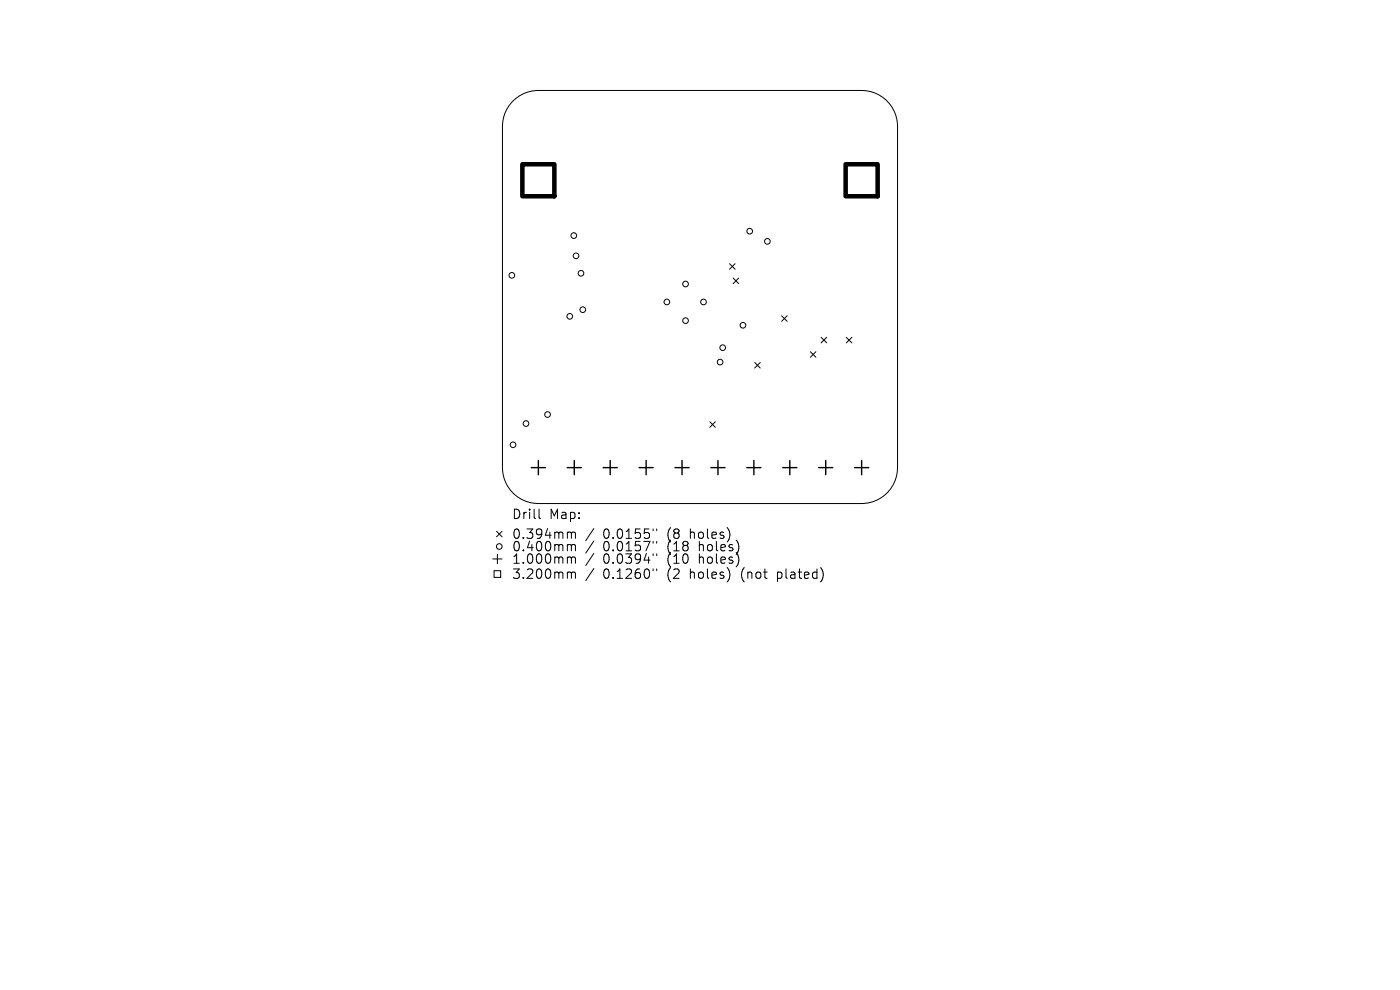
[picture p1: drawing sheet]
<svg xmlns="http://www.w3.org/2000/svg" width="297mm" height="210mm" viewBox="0 0 297 210" stroke-linecap="round" stroke-linejoin="round" font-family="sans-serif">
<defs><g id="words">
<g font-size="2.8">
<text x="108.5" y="110.4">Drill</text>
<text x="116.5" y="110.4">Map:</text>
<text x="108.5" y="114.6">0.394mm</text>
<text x="108.5" y="117.2">0.400mm</text>
<text x="108.5" y="119.9">1.000mm</text>
<text x="128" y="114.6">0.0155&quot;</text>
<text x="128" y="117.2">0.0157&quot;</text>
<text x="128" y="119.9">0.0394&quot;</text>
<text x="141.7" y="114.6">(8</text>
<text x="141.7" y="117.2">(18</text>
<text x="141.7" y="119.9">(10</text>
<text x="146.6" y="114.6">holes)</text>
<text x="148.6" y="117.2">holes)</text>
<text x="148.6" y="119.9">holes)</text>
<text x="108.5" y="123.1">3.200mm</text>
<text x="128" y="123.1">0.1260&quot;</text>
<text x="141.7" y="123.1">(2</text>
<text x="146.6" y="123.1">holes)</text>
<text x="157.7" y="123.1">(not</text>
<text x="165.5" y="123.1">plated)</text>
</g>
</g></defs>
<g fill="none" stroke="#000" stroke-width=".21">
<path d="M108.7 21.6a7.6 7.6 0 0 1 5.5-2.4h68.6a7.6 7.6 0 0 1 7.6 7.6v72.4a7.6 7.6 0 0 1-7.6 7.6h-68.6a7.6 7.6 0 0 1-7.6-7.6v-72.4a7.6 7.6 0 0 1 2.1-5.2zM154.8 55.9l1.1 1.2M155.5 59l1.2 1.2M155.9 55.9l-1.1 1.2M156.7 59l-1.2 1.2M160.1 76.9l1.2 1.2M161.3 76.9l-1.2 1.2M165.8 67l1.2 1.2M167 67l-1.2 1.2M171.9 74.6l1.2 1.2M173.1 74.6l-1.2 1.2M174.2 71.6l1.2 1.1"/>
<path d="M175.4 71.6l-1.2 1.1M179.5 71.6l1.2 1.1M180.7 71.6l-1.2 1.1M150.6 89.5l1.2 1.1M151.8 89.5l-1.2 1.1M104.5 118.6h2M105.3 112.7l1.2 1.2M105.5 117.6v2M106.5 112.7l-1.2 1.2M114.4 108v1.7l.2 .3M120.6 112.9l.5 .1 .1 .2M120.6 115.5l.5 .1 .1 .2"/>
<path d="M120.6 118.2h.3l.3 .2M121.2 113.2l.3-.3 .5 .1 .1 1.2M121.2 113.2v1M121.2 115.8v1M121.2 118.4v1.1M121.2 115.8l.3-.3 .5 .1 .1 1.2M121.2 118.4l.3-.2h.5l.1 1.3M126 112.1l-1.7 2.6M126 114.8l-1.7 2.5M126 117.4l-1.7 2.6M138.6 112.2v.4M138.6 114.8v.4"/>
<path d="M138.6 117.5v.4M139.3 112.2v.4M139.3 114.8v.4M139.3 117.5v.4M104.8 121.1h1.4v1.4h-1.4zM120.6 121.4h.3l.3 .2M121.2 121.6v1.1M121.2 121.6l.3-.2h.5l.1 1.3M126 120.6l-1.7 2.6M138.6 120.7v.4M139.3 120.7v.4"/>
<circle cx="108.6" cy="58.4" r=".6"/>
<circle cx="121.7" cy="50" r=".6"/>
<circle cx="122.2" cy="54.3" r=".6"/>
<circle cx="123.3" cy="58" r=".6"/>
<circle cx="159" cy="49" r=".6"/>
<circle cx="162.8" cy="51.2" r=".6"/>
<circle cx="120.9" cy="67.1" r=".6"/>
<circle cx="123.6" cy="65.7" r=".6"/>
<circle cx="141.5" cy="64.1" r=".6"/>
<circle cx="145.4" cy="68" r=".6"/>
<circle cx="145.4" cy="60.2" r=".6"/>
<circle cx="149.2" cy="64.1" r=".6"/>
<circle cx="152.8" cy="76.8" r=".6"/>
<circle cx="153.3" cy="73.8" r=".6"/>
<circle cx="157.6" cy="69" r=".6"/>
<circle cx="108.8" cy="94.4" r=".6"/>
<circle cx="111.6" cy="89.8" r=".6"/>
<circle cx="116.2" cy="87.9" r=".6"/>
<circle cx="105.9" cy="115.9" r=".6"/>
</g>
<g fill="none" stroke="#000" stroke-width=".3">
<path d="M112.7 99.2h3M114.2 97.7v3M120.3 99.2h3M121.8 97.7v3M128 99.2h3M129.5 97.7v3M135.6 99.2h3M137.1 97.7v3M143.2 99.2h3M144.7 97.7v3M150.8 99.2h3M152.3 97.7v3"/>
<path d="M158.4 99.2h3M159.9 97.7v3M166.1 99.2h3M167.6 97.7v3M173.7 99.2h3M175.2 97.7v3M181.3 99.2h3M182.8 97.7v3"/>
</g>
<path d="M110.8 34.8h6.8v6.8h-6.8zM179.4 34.8h6.8v6.8h-6.8z" fill="none" stroke="#000" stroke-width=".96"/>
<use href="#words"/>
</svg>
